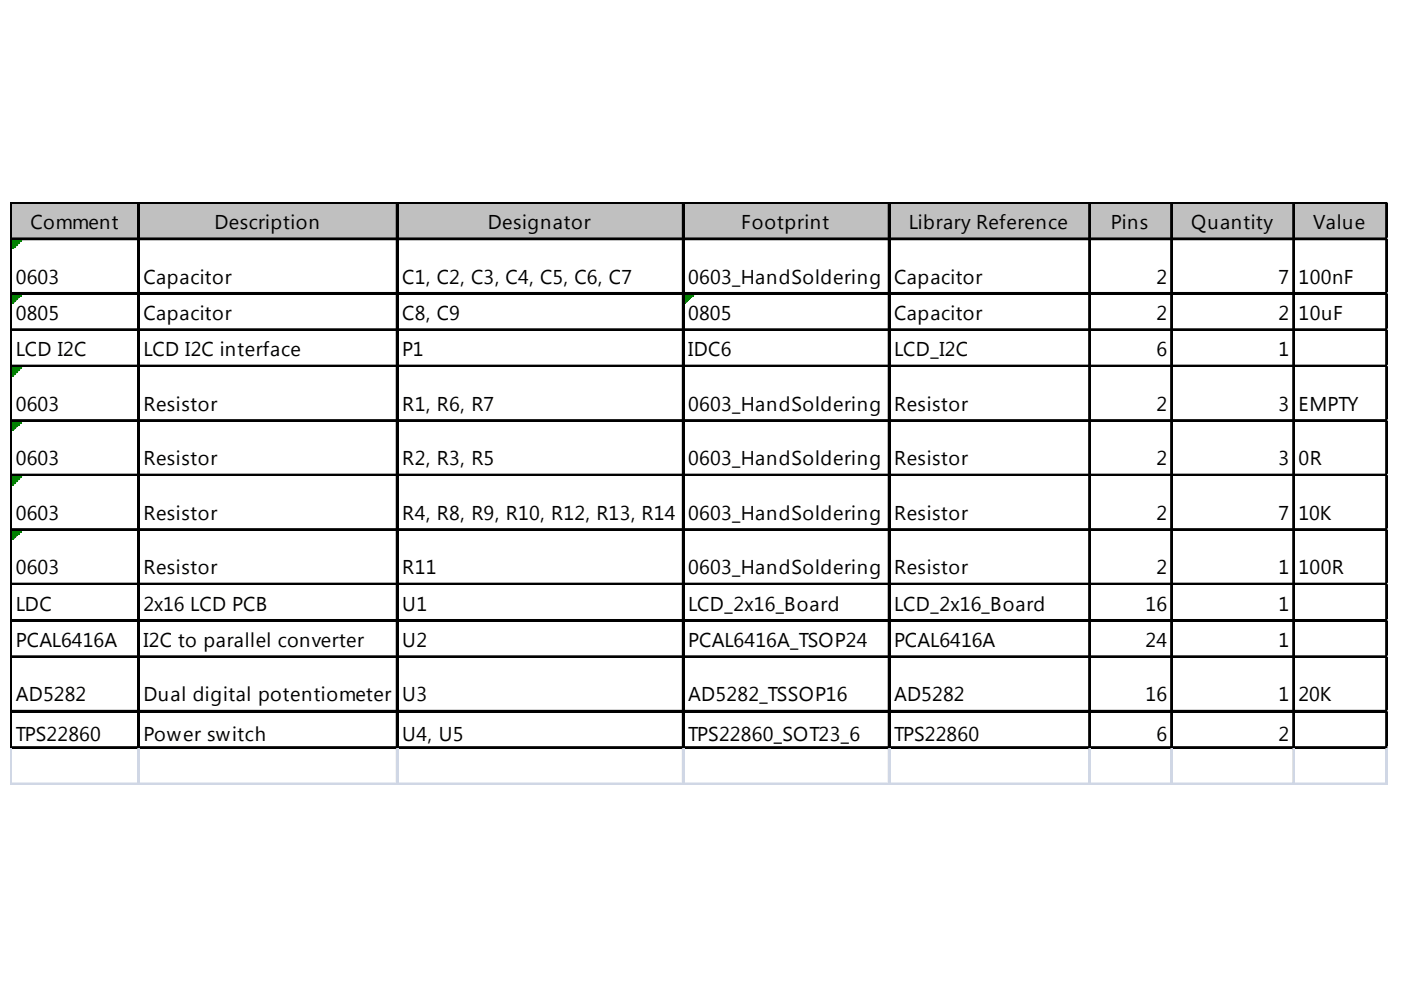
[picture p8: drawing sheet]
<svg xmlns="http://www.w3.org/2000/svg" width="297mm" height="210mm" viewBox="0 0 297 210" stroke-linecap="round" stroke-linejoin="round" font-family="sans-serif">
<defs><g id="words">
<g font-size="4.2">
<text x="6.4" y="48.6">Comment</text>
<text x="45.5" y="48.6">Description</text>
<text x="103.4" y="48.6">Designator</text>
<text x="157.1" y="48.6">Footprint</text>
<text x="192.7" y="48.6">Library Reference</text>
<text x="235.5" y="48.6">Pins</text>
<text x="252.5" y="48.6">Quantity</text>
<text x="278.4" y="48.6">Value</text>
<text x="3.4" y="60.1">0603</text>
<text x="30.4" y="60.1">Capacitor</text>
<text x="85.3" y="60.1">C1, C2, C3, C4, C5, C6, C7</text>
<text x="145.9" y="60.1">0603_HandSoldering</text>
<text x="189.6" y="60.1">Capacitor</text>
<text x="245.2" y="60.1">2</text>
<text x="271.1" y="60.1">7</text>
<text x="275.3" y="60.1">100nF</text>
<text x="3.4" y="67.8">0805</text>
<text x="30.4" y="67.8">Capacitor</text>
<text x="85.3" y="67.8">C8, C9</text>
<text x="145.9" y="67.8">0805</text>
<text x="189.6" y="67.8">Capacitor</text>
<text x="245.2" y="67.8">2</text>
<text x="271.1" y="67.8">2</text>
<text x="275.3" y="67.8">10uF</text>
<text x="3.4" y="75.5">LCD I2C</text>
<text x="30.4" y="75.5">LCD I2C interface</text>
<text x="85.3" y="75.5">P1</text>
<text x="145.9" y="75.5">IDC6</text>
<text x="189.6" y="75.5">LCD_I2C</text>
<text x="245.2" y="75.5">6</text>
<text x="271.1" y="75.5">1</text>
<text x="3.4" y="87.1">0603</text>
<text x="30.4" y="87.1">Resistor</text>
<text x="85.3" y="87.1">R1, R6, R7</text>
<text x="145.9" y="87.1">0603_HandSoldering</text>
<text x="189.6" y="87.1">Resistor</text>
<text x="245.2" y="87.1">2</text>
<text x="271.1" y="87.1">3</text>
<text x="275.3" y="87.1">EMPTY</text>
<text x="3.4" y="98.6">0603</text>
<text x="30.4" y="98.6">Resistor</text>
<text x="85.3" y="98.6">R2, R3, R5</text>
<text x="145.9" y="98.6">0603_HandSoldering</text>
<text x="189.6" y="98.6">Resistor</text>
<text x="245.2" y="98.6">2</text>
<text x="271.1" y="98.6">3</text>
<text x="275.3" y="98.6">0R</text>
<text x="3.4" y="110.2">0603</text>
<text x="30.4" y="110.2">Resistor</text>
<text x="85.3" y="110.2">R4, R8, R9, R10, R12, R13, R14</text>
<text x="145.9" y="110.2">0603_HandSoldering</text>
<text x="189.6" y="110.2">Resistor</text>
<text x="245.2" y="110.2">2</text>
<text x="271.1" y="110.2">7</text>
<text x="275.3" y="110.2">10K</text>
<text x="3.4" y="121.8">0603</text>
<text x="30.4" y="121.8">Resistor</text>
<text x="85.3" y="121.8">R11</text>
<text x="145.9" y="121.8">0603_HandSoldering</text>
<text x="189.6" y="121.8">Resistor</text>
<text x="245.2" y="121.8">2</text>
<text x="271.1" y="121.8">1</text>
<text x="275.3" y="121.8">100R</text>
<text x="3.4" y="129.5">LDC</text>
<text x="30.4" y="129.5">2x16 LCD PCB</text>
<text x="85.3" y="129.5">U1</text>
<text x="145.9" y="129.5">LCD_2x16_Board</text>
<text x="189.6" y="129.5">LCD_2x16_Board</text>
<text x="242.9" y="129.5">16</text>
<text x="271.1" y="129.5">1</text>
<text x="3.4" y="137.2">PCAL6416A</text>
<text x="30.4" y="137.2">I2C to parallel converter</text>
<text x="85.3" y="137.2">U2</text>
<text x="145.9" y="137.2">PCAL6416A_TSOP24</text>
<text x="189.6" y="137.2">PCAL6416A</text>
<text x="242.9" y="137.2">24</text>
<text x="271.1" y="137.2">1</text>
<text x="3.4" y="148.7">AD5282</text>
<text x="30.4" y="148.7">Dual digital potentiometer</text>
<text x="85.3" y="148.7">U3</text>
<text x="145.9" y="148.7">AD5282_TSSOP16</text>
<text x="189.6" y="148.7">AD5282</text>
<text x="242.9" y="148.7">16</text>
<text x="271.1" y="148.7">1</text>
<text x="275.3" y="148.7">20K</text>
<text x="3.4" y="157.2">TPS22860</text>
<text x="30.4" y="157.2">Power switch</text>
<text x="85.3" y="157.2">U4, U5</text>
<text x="145.9" y="157.2">TPS22860_SOT23_6</text>
<text x="189.6" y="157.2">TPS22860</text>
<text x="245.2" y="157.2">6</text>
<text x="271.1" y="157.2">2</text>
</g>
</g></defs>
<path d="M2.5 43.2h291.8v7.7h-291.8z" fill="#c0c0c0"/>
<path d="M2.6 50.9h1.9" fill="none" stroke="#008000" stroke-width=".39"/>
<path d="M2.6 50.9h1.9v.4h-1.9z" fill="#008000"/>
<path d="M2.6 51.3h1.5" fill="none" stroke="#008000" stroke-width=".39"/>
<path d="M2.6 51.3h1.5v.4h-1.5z" fill="#008000"/>
<path d="M2.6 51.7h1.1" fill="none" stroke="#008000" stroke-width=".39"/>
<path d="M2.6 51.7h1.1v.4h-1.1z" fill="#008000"/>
<path d="M2.6 52.1h.8" fill="none" stroke="#008000" stroke-width=".39"/>
<path d="M2.6 52.1h.8v.4h-.8z" fill="#008000"/>
<path d="M2.6 52.5h.4" fill="none" stroke="#008000" stroke-width=".39"/>
<path d="M2.6 52.5h.4v.4h-.4z" fill="#008000"/>
<path d="M2.6 62.5h1.9" fill="none" stroke="#008000" stroke-width=".39"/>
<path d="M2.6 62.5h1.9v.4h-1.9z" fill="#008000"/>
<path d="M2.6 62.9h1.5" fill="none" stroke="#008000" stroke-width=".39"/>
<path d="M2.6 62.9h1.5v.4h-1.5z" fill="#008000"/>
<path d="M2.6 63.3h1.1" fill="none" stroke="#008000" stroke-width=".39"/>
<path d="M2.6 63.3h1.1v.3h-1.1z" fill="#008000"/>
<path d="M2.6 63.6h.8" fill="none" stroke="#008000" stroke-width=".39"/>
<path d="M2.6 63.6h.8v.4h-.8z" fill="#008000"/>
<path d="M2.6 64h.4" fill="none" stroke="#008000" stroke-width=".39"/>
<path d="M2.6 64h.4v.4h-.4z" fill="#008000"/>
<path d="M145.1 62.5h2" fill="none" stroke="#008000" stroke-width=".39"/>
<path d="M145.1 62.5h2v.4h-2z" fill="#008000"/>
<path d="M145.1 62.9h1.6" fill="none" stroke="#008000" stroke-width=".39"/>
<path d="M145.1 62.9h1.6v.4h-1.6z" fill="#008000"/>
<path d="M145.1 63.3h1.2" fill="none" stroke="#008000" stroke-width=".39"/>
<path d="M145.1 63.3h1.2v.3h-1.2z" fill="#008000"/>
<path d="M145.1 63.6h.8" fill="none" stroke="#008000" stroke-width=".39"/>
<path d="M145.1 63.6h.8v.4h-.8z" fill="#008000"/>
<path d="M145.1 64h.4" fill="none" stroke="#008000" stroke-width=".39"/>
<path d="M145.1 64h.4v.4h-.4z" fill="#008000"/>
<path d="M2.6 77.9h1.9" fill="none" stroke="#008000" stroke-width=".39"/>
<path d="M2.6 77.9h1.9v.4h-1.9z" fill="#008000"/>
<path d="M2.6 78.3h1.5" fill="none" stroke="#008000" stroke-width=".39"/>
<path d="M2.6 78.3h1.5v.4h-1.5z" fill="#008000"/>
<path d="M2.6 78.7h1.1" fill="none" stroke="#008000" stroke-width=".39"/>
<path d="M2.6 78.7h1.1v.3h-1.1z" fill="#008000"/>
<path d="M2.6 79h.8" fill="none" stroke="#008000" stroke-width=".39"/>
<path d="M2.6 79h.8v.4h-.8z" fill="#008000"/>
<path d="M2.6 79.4h.4" fill="none" stroke="#008000" stroke-width=".39"/>
<path d="M2.6 79.4h.4v.4h-.4z" fill="#008000"/>
<path d="M2.6 89.4h1.9" fill="none" stroke="#008000" stroke-width=".39"/>
<path d="M2.6 89.4h1.9v.4h-1.9z" fill="#008000"/>
<path d="M2.6 89.8h1.5" fill="none" stroke="#008000" stroke-width=".39"/>
<path d="M2.6 89.8h1.5v.4h-1.5z" fill="#008000"/>
<path d="M2.6 90.2h1.1" fill="none" stroke="#008000" stroke-width=".39"/>
<path d="M2.6 90.2h1.1v.4h-1.1z" fill="#008000"/>
<path d="M2.6 90.6h.8" fill="none" stroke="#008000" stroke-width=".39"/>
<path d="M2.6 90.6h.8v.4h-.8z" fill="#008000"/>
<path d="M2.6 91h.4" fill="none" stroke="#008000" stroke-width=".39"/>
<path d="M2.6 91h.4v.4h-.4z" fill="#008000"/>
<path d="M2.6 101h1.9" fill="none" stroke="#008000" stroke-width=".39"/>
<path d="M2.6 101h1.9v.4h-1.9z" fill="#008000"/>
<path d="M2.6 101.4h1.5" fill="none" stroke="#008000" stroke-width=".39"/>
<path d="M2.6 101.4h1.5v.4h-1.5z" fill="#008000"/>
<path d="M2.6 101.8h1.1" fill="none" stroke="#008000" stroke-width=".39"/>
<path d="M2.6 101.8h1.1v.4h-1.1z" fill="#008000"/>
<path d="M2.6 102.2h.8" fill="none" stroke="#008000" stroke-width=".39"/>
<path d="M2.6 102.2h.8v.3h-.8z" fill="#008000"/>
<path d="M2.6 102.5h.4" fill="none" stroke="#008000" stroke-width=".39"/>
<path d="M2.6 102.5h.4v.4h-.4z" fill="#008000"/>
<path d="M2.6 112.6h1.9" fill="none" stroke="#008000" stroke-width=".39"/>
<path d="M2.6 112.6h1.9v.3h-1.9z" fill="#008000"/>
<path d="M2.6 112.9h1.5" fill="none" stroke="#008000" stroke-width=".39"/>
<path d="M2.6 112.9h1.5v.4h-1.5z" fill="#008000"/>
<path d="M2.6 113.3h1.1" fill="none" stroke="#008000" stroke-width=".39"/>
<path d="M2.6 113.3h1.1v.4h-1.1z" fill="#008000"/>
<path d="M2.6 113.7h.8" fill="none" stroke="#008000" stroke-width=".39"/>
<path d="M2.6 113.7h.8v.4h-.8z" fill="#008000"/>
<path d="M2.6 114.1h.4" fill="none" stroke="#008000" stroke-width=".39"/>
<path d="M2.6 114.1h.4v.4h-.4z" fill="#008000"/>
<g fill="none" stroke="#000" stroke-width=".39">
<path d="M2.2 42.8v116M2.4 42.8v116M2.6 42.8h291.7M2.6 43h291.7M2.6 50.5h291.7M2.6 50.7h291.7M29.2 43.2v115.6M29.4 43.2v115.6M84.1 43.2v115.6M84.3 43.2v115.6M144.8 43.2v115.6M144.9 43.2v115.6"/>
<path d="M188.4 43.2v115.6M188.6 43.2v115.6M230.9 43.2v115.6M231.1 43.2v115.6M248.3 43.2v115.6M248.5 43.2v115.6M274.2 43.2v115.6M274.4 43.2v115.6M293.9 43.2v115.6M294.1 43.2v115.6M2.6 62.1h291.7M2.6 62.3h291.7"/>
<path d="M2.6 69.8h291.7M2.6 70h291.7M2.6 77.5h291.7M2.6 77.7h291.7M2.6 89.1h291.7M2.6 89.3h291.7M2.6 100.6h291.7M2.6 100.8h291.7M2.6 112.2h291.7M2.6 112.4h291.7M2.6 123.7h291.7M2.6 123.9h291.7"/>
<path d="M2.6 131.4h291.7M2.6 131.6h291.7M2.6 139.1h291.7M2.6 139.3h291.7M2.6 150.7h291.7M2.6 150.9h291.7M2.6 158.4h291.7M2.6 158.6h291.7"/>
</g>
<g fill="none" stroke="#d0d7e5" stroke-width=".39">
<path d="M294.3 42.8h.1M2.2 158.8v7.6M2.4 158.8v7.6M29.2 158.8v7.6M29.4 158.8v7.6M84.1 158.8v7.6M84.3 158.8v7.6M144.8 158.8v7.6M144.9 158.8v7.6M188.4 158.8v7.6M188.6 158.8v7.6M230.9 158.8v7.6"/>
<path d="M231.1 158.8v7.6M248.3 158.8v7.6M248.5 158.8v7.6M274.2 158.8v7.6M274.4 158.8v7.6M293.9 158.8v7.6M294.1 158.8v7.6"/>
</g>
<path d="M294.3 42.8v.4z" fill="#d0d7e5"/>
<path d="M294.3 50.5h.1" fill="none" stroke="#d0d7e5" stroke-width=".39"/>
<path d="M294.3 50.5v.4z" fill="#d0d7e5"/>
<path d="M294.3 62.1h.1" fill="none" stroke="#d0d7e5" stroke-width=".39"/>
<path d="M294.3 62.1v.4z" fill="#d0d7e5"/>
<path d="M294.3 69.8h.1" fill="none" stroke="#d0d7e5" stroke-width=".39"/>
<path d="M294.3 69.8v.4z" fill="#d0d7e5"/>
<path d="M294.3 77.5h.1" fill="none" stroke="#d0d7e5" stroke-width=".39"/>
<path d="M294.3 77.5v.4z" fill="#d0d7e5"/>
<path d="M294.3 89.1h.1" fill="none" stroke="#d0d7e5" stroke-width=".39"/>
<path d="M294.3 89.1v.3z" fill="#d0d7e5"/>
<path d="M294.3 100.6h.1" fill="none" stroke="#d0d7e5" stroke-width=".39"/>
<path d="M294.3 100.6v.4z" fill="#d0d7e5"/>
<path d="M294.3 112.2h.1" fill="none" stroke="#d0d7e5" stroke-width=".39"/>
<path d="M294.3 112.2v.4z" fill="#d0d7e5"/>
<path d="M294.3 123.7h.1" fill="none" stroke="#d0d7e5" stroke-width=".39"/>
<path d="M294.3 123.7v.4z" fill="#d0d7e5"/>
<path d="M294.3 131.4h.1" fill="none" stroke="#d0d7e5" stroke-width=".39"/>
<path d="M294.3 131.4v.4z" fill="#d0d7e5"/>
<path d="M294.3 139.1h.1" fill="none" stroke="#d0d7e5" stroke-width=".39"/>
<path d="M294.3 139.1v.4z" fill="#d0d7e5"/>
<path d="M294.3 150.7h.1" fill="none" stroke="#d0d7e5" stroke-width=".39"/>
<path d="M294.3 150.7v.4z" fill="#d0d7e5"/>
<path d="M294.3 158.4h.1" fill="none" stroke="#d0d7e5" stroke-width=".39"/>
<path d="M294.3 158.4v.4z" fill="#d0d7e5"/>
<path d="M2.2 166.1h292.1" fill="none" stroke="#d0d7e5" stroke-width=".39"/>
<path d="M2.2 166.2h292.1" fill="none" stroke="#d0d7e5" stroke-width=".27"/>
<use href="#words"/>
</svg>
